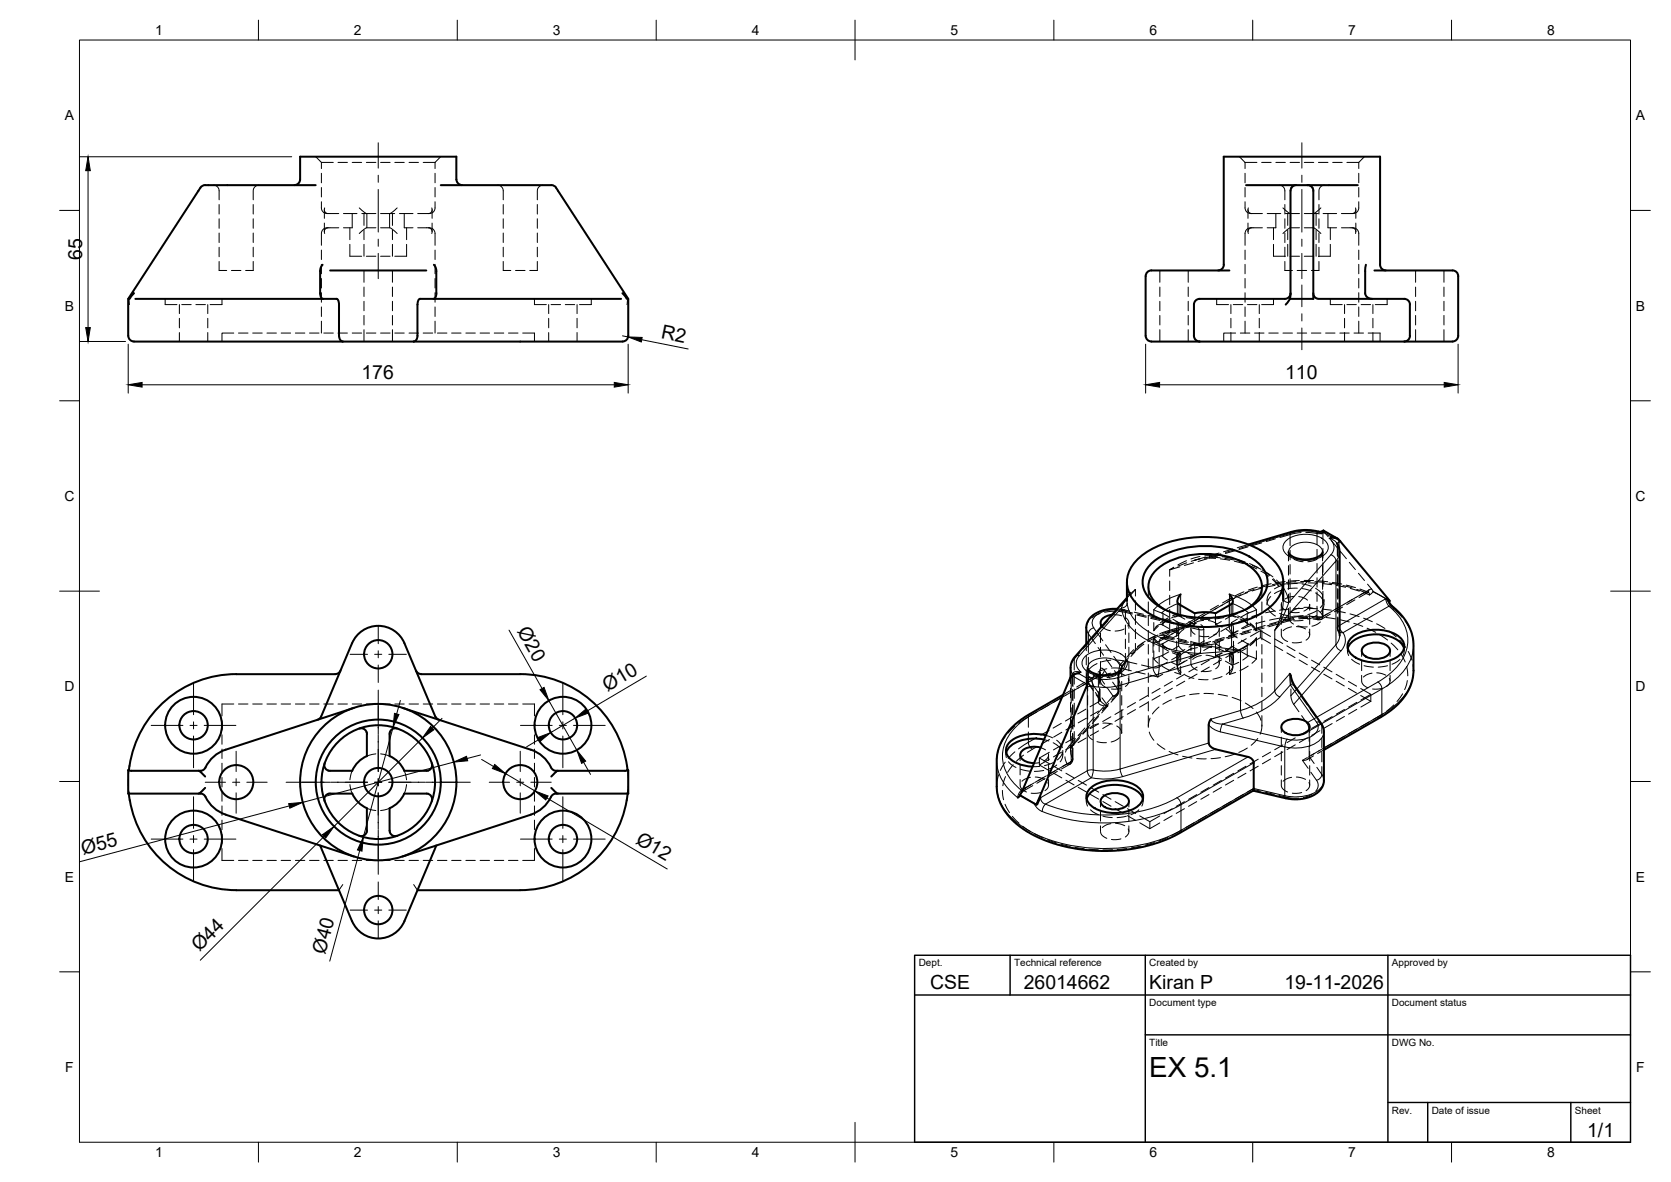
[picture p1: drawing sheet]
<svg xmlns="http://www.w3.org/2000/svg" width="420mm" height="297mm" viewBox="0 0 420 297" stroke-linecap="round" stroke-linejoin="round" font-family="sans-serif">
<defs><g id="words">
<text font-size="7" x="289" y="270.6">EX 5.1</text>
<g font-size="4.9">
<text x="20.7" y="65.3" transform="rotate(-90 20.7 65.3)">65</text>
<text x="166.1" y="84.9" transform="rotate(11 166.1 84.9)">R2</text>
<text x="90.9" y="95.2">176</text>
<text x="323.1" y="95.2">110</text>
<text x="129.9" y="158.7" transform="rotate(61 129.9 158.7)">Ø20</text>
<text x="152.8" y="173.9" transform="rotate(-31 152.8 173.9)">Ø10</text>
<text x="20.9" y="214.7" transform="rotate(-15 20.9 214.7)">Ø55</text>
<text x="159.6" y="211.8" transform="rotate(30 159.6 211.8)">Ø12</text>
<text x="50.1" y="239.4" transform="rotate(-45 50.1 239.4)">Ø44</text>
<text x="81.7" y="240" transform="rotate(-75 81.7 240)">Ø40</text>
<text x="233.8" y="248.6">CSE</text>
<text x="257.4" y="248.6">26014662</text>
<text x="289" y="248.5">Kiran P</text>
<text x="323" y="248.5">19-11-2026</text>
<text x="399.1" y="285.7">1/1</text>
</g>
<g font-size="3.5">
<text x="39" y="8.8">1</text>
<text x="89" y="8.8">2</text>
<text x="139" y="8.8">3</text>
<text x="189" y="8.8">4</text>
<text x="239" y="8.8">5</text>
<text x="289" y="8.8">6</text>
<text x="339" y="8.8">7</text>
<text x="389" y="8.8">8</text>
<text x="16.3" y="30.2">A</text>
<text x="411.3" y="30.2">A</text>
<text x="16.3" y="78">B</text>
<text x="411.3" y="78">B</text>
<text x="16.2" y="125.9">C</text>
<text x="411.2" y="125.9">C</text>
<text x="16.2" y="173.7">D</text>
<text x="411.2" y="173.7">D</text>
<text x="16.3" y="221.6">E</text>
<text x="411.3" y="221.6">E</text>
<text x="16.4" y="269.4">F</text>
<text x="411.4" y="269.4">F</text>
<text x="39" y="290.8">1</text>
<text x="89" y="290.8">2</text>
<text x="139" y="290.8">3</text>
<text x="189" y="290.8">4</text>
<text x="239" y="290.8">5</text>
<text x="289" y="290.8">6</text>
<text x="339" y="290.8">7</text>
<text x="389" y="290.8">8</text>
</g>
<g font-size="2.5">
<text x="231" y="242.9">Dept.</text>
<text x="255" y="242.9">Technical reference</text>
<text x="289" y="242.9">Created by</text>
<text x="350" y="242.9">Approved by</text>
<text x="289" y="252.8">Document type</text>
<text x="350" y="252.8">Document status</text>
<text x="289" y="262.9">Title</text>
<text x="350" y="262.9">DWG No.</text>
<text x="350" y="279.9">Rev.</text>
<text x="360" y="279.9">Date of issue</text>
<text x="396" y="279.9">Sheet</text>
</g>
</g></defs>
<!-- layer: Hidden -->
<g fill="none" stroke="#000" stroke-width=".25">
<path d="M79.4 39.4l1.4 1.4M110.8 39.4l-1.4 1.4M311.6 39.4l1.5 1.4M343.1 39.4l-1.4 1.4M53.7 46.5a1.43 1.43 0 0 1 1.4 1.4v2.3M55.1 51.4v2.4M55.1 55v2.4M55.1 58.6v2.3M63.7 51.4v2.4M63.7 55v2.4M63.7 58.6v2.3M65.1 46.5a1.43 1.43 0 0 0-1.4 1.4v2.3"/>
<path d="M80.8 50.7v1.5a1.49 1.49 0 0 0 1.8 1.5M80.8 40.8h3M80.8 40.8v1.6M80.8 43.5v2.4M80.8 47.1v2.4M81.6 52.7v2.2M81.6 56.1v2.1M81.6 52.2v.9l.6 .5 3 .1M82.6 57.2h-.2a1.45 1.45 0 0 0-1.6 1.5v2.9M85 40.8h2.4M85.2 57.2l-3.1 .1-.5 .7v.7M86.4 53.7h2.2"/>
<path d="M88 57.2v3M88.6 53.7h1.2M88.6 40.8h2.3M88.6 53.7v3.5h-2.2M90.3 52.2l1.9 1.5M91 53.7h1.2M91.5 53.7v2.9M91.5 57.8v2.4M92.1 40.8h2.4M92.2 53.7h2.3M92.2 53.7v3.5M94.5 57.2l-2.4 .1-1.8 1.4"/>
<path d="M95.7 53.7h2.3M95.7 40.8h2.4M95.7 57.2l2.4 .1 1.8 1.4M98 53.7v3.5M98 53.7h1.2M98.7 53.7v2.9M98.7 57.8v2.4M99.3 40.8h2.3M99.9 52.2l-1.9 1.5M100.4 53.7h1.2M101.6 53.7h2.2M101.6 53.7v3.5h2.2"/>
<path d="M102.2 57.2v3M102.8 40.8h2.4M105 57.2l3.1 .1 .5 .7v.7M106.4 40.8h3M107.6 57.2h.2a1.45 1.45 0 0 1 1.6 1.5v2.9M108.6 52.2l-.1 1-.4 .4-.5 .1M108.6 52.7v2.2M108.6 56.1v2.1M109.4 50.7v1.5a1.66 1.66 0 0 1-2.2 1.5h-2.2M109.4 40.8v1.6M109.4 43.5v2.4M109.4 47.1v2.4"/>
<path d="M125.1 46.5a1.43 1.43 0 0 1 1.4 1.4v2.3M126.5 51.4v2.4M126.5 55v2.4M126.5 58.6v2.3M135.1 51.4v2.4M135.1 55v2.4M135.1 58.6v2.3M136.5 46.5a1.43 1.43 0 0 0-1.4 1.4v2.3M313.1 50.7v1.5a1.68 1.68 0 0 0 2.1 1.5h2.2M313.1 40.8h2.9M313.1 40.8v1.6M313.1 43.5v2.4"/>
<path d="M313.1 47.1v2.4M313.8 52.7v2.2M313.8 56.1v2.1M313.9 52.2v1l.4 .4 .5 .1M314.8 57.2a1.5 1.5 0 0 0-1.7 1.5v2.9M317.2 40.8h2.4M317.4 57.2h-2.2a1.16 1.16 0 0 0-1.3 .5v1M318.6 53.7h2.2M320.2 57.2v3M320.8 53.7h1.2M320.8 40.8h2.4M320.8 53.7v3.5h-2.2"/>
<path d="M321.6 46.5a1.43 1.43 0 0 1 1.5 1.4v2.3M322.6 52.2l1.8 1.5M323.1 51.4v2.4M323.1 55v2.4M323.1 58.6v2.3M323.2 53.7h1.2M323.8 53.7v2.9M323.8 57.8v2.4M324.4 40.8h2.3M324.4 53.7h2.3M326.7 57.2l-2.4 .1-1.7 1.4M328 57.2l2.4 .1 1.7 1.4"/>
<path d="M328 53.7h2.3M328 40.8h2.3M330.3 53.7h1.2M330.9 53.7v2.9M330.9 57.8v2.4M331.5 40.8h2.4M331.6 51.4v2.4M331.6 55v2.4M331.6 58.6v2.3M332.1 52.2l-1.8 1.5M332.7 53.7h1.2M333.1 46.5a1.43 1.43 0 0 0-1.5 1.4v2.3"/>
<path d="M333.9 53.7h2.2M333.9 53.7v3.5h2.2M334.5 57.2v3M335.1 40.8h2.4M337.3 57.2h2.2a1.16 1.16 0 0 1 1.3 .5v1M338.7 40.8h3M339.9 57.2a1.5 1.5 0 0 1 1.8 1.5v2.9M340.8 52.2v1l-.4 .4-.5 .1M340.9 52.7v2.2M340.9 56.1v2.1M341.7 50.7v1.5a1.68 1.68 0 0 1-2.2 1.5h-2.2M341.7 40.8v1.6"/>
<path d="M341.7 43.5v2.4M341.7 47.1v2.4M32.4 75.1l.2 1.4M41.5 75.1v1.4h3M45.1 76.5v2.3M45.1 80v2.4M45.7 76.5h2.4M49.3 76.5h2.3M52.2 76.5v2.3M52.2 80v2.4M55.1 65.7v2.3h1.9M55.1 62.1v2.4"/>
<path d="M55.8 75.1v1.4h-3M58.2 68h2.4M63.7 65.7v2.3h-1.9M63.7 62.1v2.4M80.8 62.9v2.3M80.8 66.4v2.4M80.8 70v2.4M80.8 73.6v2.4M80.8 77.1v2.4M88 61.4v3h2.9M91.5 61.4v3M91.5 68v2.9"/>
<path d="M91.5 72.1v2.4M91.5 75.7v2.4M91.5 79.3v2.4M92.1 64.4h2.4M95.7 64.4h2.4M98.7 61.4v3M98.7 68v2.9M98.7 72.1v2.4M98.7 75.7v2.4M98.7 79.3v2.4M102.2 61.4v3h-2.9M109.4 62.9v2.3"/>
<path d="M109.4 66.4v2.4M109.4 70v2.4M109.4 73.6v2.4M109.4 77.1v2.4M126.5 65.7v2.3h1.9M126.5 62.1v2.4M129.6 68h2.4M134.4 75.1v1.4h3M135.1 65.7v2.3h-1.9M135.1 62.1v2.4M138 76.5v2.3M138 80v2.4"/>
<path d="M138.6 76.5h2.3M142.1 76.5h2.4M145.1 76.5v2.3M145.1 80v2.4M148.7 75.1v1.4h-3M157.8 75.1l-.2 1.4M291.6 68v2.9M291.6 72.1v2.4M291.6 75.7v2.4M291.6 79.3v2.4M298.8 68v2.9M298.8 72.1v2.4"/>
<path d="M298.8 75.7v2.4M298.8 79.3v2.4M305.9 75.1v1.4h3M309.5 76.5v2.3M309.5 80v2.4M310.1 76.5h2.4M313.1 62.9v2.3M313.1 66.4v2.4M313.1 70v2.4M313.1 73.6v2.4M313.1 77.1v2.4M313.7 76.5h2.3"/>
<path d="M316.6 76.5v2.3M316.6 80v2.4M320.2 61.4v3h3M320.2 75.1v1.4h-3M323.1 65.7v2.3h1.9M323.1 62.1v2.4M323.8 61.4v3M324.4 64.4h2.3M326.2 68h2.3M328 64.4h2.3M330.9 61.4v3M331.6 65.7v2.3h-1.9"/>
<path d="M331.6 62.1v2.4M334.5 61.4v3h-3M334.5 75.1v1.4h3M338.1 76.5v2.3M338.1 80v2.4M338.7 76.5h2.3M341.7 62.9v2.3M341.7 66.4v2.4M341.7 70v2.4M341.7 73.6v2.4M341.7 77.1v2.4M342.2 76.5h2.4"/>
<path d="M345.2 76.5v2.3M345.2 80v2.4M348.8 75.1v1.4h-3M355.9 68v2.9M355.9 72.1v2.4M355.9 75.7v2.4M355.9 79.3v2.4M363.1 68v2.9M363.1 72.1v2.4M363.1 75.7v2.4M363.1 79.3v2.4M45.1 83.6v2.2"/>
<path d="M52.2 83.6v2.2M58.8 83.7h-3v2.1M60 83.7h2.4M63.5 83.7h2.4M67.1 83.7h2.4M70.7 83.7h2.4M74.3 83.7h2.3M77.8 83.7h2.4M80.8 80.7v3M81.4 83.7h2.4M85 83.7h2.4M88.6 83.7h2.3"/>
<path d="M91.5 82.9v2.9M92.1 83.7h2.4M95.7 83.7h2.4M98.7 82.9v2.9M99.3 83.7h2.3M102.8 83.7h2.4M106.4 83.7h2.4M109.4 80.7v3M110 83.7h2.4M113.6 83.7h2.3M117.1 83.7h2.4M120.7 83.7h2.4"/>
<path d="M124.3 83.7h2.4M127.8 83.7h2.4M131.4 83.7h3v2.1M138 83.6v2.2M145.1 83.6v2.2M291.6 82.9v2.9M298.8 82.9v2.9M309.5 83.6v2.2M310.7 83.7h-3v2.1M311.9 83.7h2.4M313.1 80.7v3M315.4 83.7h2.4"/>
<path d="M316.6 83.6v2.2M319 83.7h2.4M322.6 83.7h2.4M326.2 83.7h2.3M329.7 83.7h2.4M333.3 83.7h2.4M336.9 83.7h2.4M338.1 83.6v2.2M340.4 83.7h2.4M341.7 80.7v3M344 83.7h3v2.1M345.2 83.6v2.2"/>
<path d="M355.9 82.9v2.9M363.1 82.9v2.9M306.5 139l-2.3 .7M309.9 138l-2.2 .7M313.9 136.8l-2.8 .9M324 138.7v2.3M332.5 138.7v2.3M332.8 133.4l1.2 1.5M334.7 135.8l1.6 1.9M336.1 136.5l.2 3.1M337 138.6l1.5 1.8M276.7 156.5v1.4"/>
<path d="M276.7 159.1v2.4M277 157.4l1 .7 1.2 .4M279.6 154.5h1.6l.8 .3M280.9 153l3.1 .6M282.7 158.1l-1.2 .4-1.1 .1M283.1 155.3a1.38 1.38 0 0 1 .5 2M283.4 150.2l.3-.4-.3 .5v.7M283.8 156.5v1.4M283.8 159.1v2.4M285.2 153.8l2.3 .6M288.7 154.7l2.3 .5M288.7 147.4v2.7"/>
<path d="M288.7 151.3v2.4M288.7 154.8v2.4M288.7 158.4v2.4M290.1 153.2l2.2 .9 1.6 .9M290.9 157.4l-.2 .1M291.9 152.6l1 .6M292.1 155.5l2.4 .5M292.4 152.9l1.4 .8M293.7 155.3l-2 1.3M293.9 157.9l-1.5-.8a1.77 1.77 0 0 0-2.3 1.4M294 159.2l-2 1.2 .9-.1 2.1 .5M294.9 154.2l2.2 .7"/>
<path d="M294.9 155.6l1.5 .8M294.9 158.5l1.5 .9M295.6 156.3l2.3 .5M295.9 158v1.9M295.9 158.4l-4.1 1.3M296 151.1v3.2M296.1 154.3l-1.3 .5M296.4 156.4l-.5 1.3 .1 .9 .4 .9M296.4 156.4v3l1.3-1.2M296.9 154.6l-.9-.3 .5 .5 1.4 .8M297.1 157.5l-2.1 1.2M298.3 155.2l2.3 .3"/>
<path d="M298.9 156.2l1.5 .8M299.1 157.1l1.3 .3h-.8l-2.6 .7M299.4 158v1.9M299.6 157.4l-.1 .9 .3 .6 .7 .5M300.2 155.7l-2.1 1.2M300.4 157l-1.7 .6M300.4 154.1v2.9M301.6 159.8l2.4 .1M301.8 155.6h2.4M302.6 155.9l-1.4 .3-.8 .4M302.8 140.3h2.9M303.1 140l-2.8 .8 1.3-.3"/>
<path d="M303.3 153.9l-2.1 1.2M303.8 155.9l1.1 .3 1.1 .7M305.6 154.1v2.9l1.7 .6M306.4 152.1l-2.1 1.2M306.6 157.9l-.5 1.1-1 .6M306.6 158v1.9M306.9 140.4l2.3 .4M307.1 156.2l-1.5 .8M307.7 155.2l-2.3 .3M308.4 158.2l1.3 1.2M309.2 154.6l.8-.3-.4 .5-1.5 .8M309.6 150.3l-2.2 1.2"/>
<path d="M309.7 156.4l.4 1.3v.9l-.4 .9M309.7 159.5v2.9l-1.3 1.2M309.7 159.5l1.4 .8M309.7 156.4v3M310 151.1l.1 3.2M310.2 158v1.9M310.4 141l2.3 .7M311 159.8l-2.3 .7M311.1 155.6l-1.4 .8M311.1 158.5l-1.4 .9M311.2 154.2l-2.3 .7M311.2 154.8l2.1 1.1"/>
<path d="M312.1 157.9l1.5-.8a1.77 1.77 0 0 1 2.3 1.4M312.8 148.7l-2.2 1M313.6 152.9l-1.3 .8M313.8 142l2.2 1M314.2 152.6l-1 .6M314.3 156.6l1 .9M314.4 158.8l-2.3 .7M315.9 153.2l-2.1 .9-1.7 .9M316.1 147.5l-2.2 .8M316.9 158.5l-2.5 1.4M317 143.5l2 1.3M317.3 147.4v2.7"/>
<path d="M317.3 151.3v2.4M317.3 154.8v2.4M317.3 158.4v2.4M317.9 157.8l-2.3 .7M318.6 150.8v1.1M319 152l.7 1 1 .7M319 153.2l.7 .9 1 .7M319.4 159.9l-2.5-1.4v1.7M319.5 148.7l-.8 1.3-.1 .9M319.5 149.9l-.8 1.2-.1 1M319.6 146.7l-2.3 .5M319.9 145.6l1.6 1.8"/>
<path d="M321.3 156.8l-2.3 .7M321.8 154.2l2.3 .5M321.8 155.3l2.3 .6M322.1 148.4l.4 1.1 .2 1.5M322.2 159.6l.5 1 1.1 .6M322.2 151.9v1.4M322.2 154.5v2.4M322.2 158.1v1.4M322.3 151.4l-.1 .6 .1 .6 .9 .8M322.6 147.1l-2.2 .9M322.6 148.2l-2.2 1M323.2 146.1l-2.4 .4"/>
<path d="M324 142.1v2.4M324 145.7v2.4M324 149.3v2.4M324 152.9v2.2M324 154.9l.3 1.1 .9 .8M324.3 153.8l1.4 .2 1-.1M324.8 157.5l-1.5 .5-.7 .5M325.4 149.9l-1.4 .2-.9 .4M325.4 155.7l-3 .8M326 157.5l1.4 .2 .9 .4M326.2 146.6l-2.4 .2M326.2 147.8l-2.4 .2"/>
<path d="M326.3 157.3l2.4 .2M326.6 149.9l1 .3 1.2 .6M326.6 152.8l-1 .4-1.1 .7M326.7 145.9l-2.4 .1M327.4 146.8l2.3 .5M327.4 147.9l2.3 .6M327.7 154.7l-2.4 .1M327.7 155.9l-2.4 .1M327.8 152.6l2.4 .3M327.9 145.9h2.4M329 155.5h-2.4M329.1 158.8l.2 1-.3 .6-.6 .5"/>
<path d="M329.3 151.9l-.1 .4-.4 .6-.9 .7M329.3 151.9v1.4M329.3 154.5v2.4M329.3 158.1v1.4M330.8 147.8l1 .7 .7 1M330.8 149l1 .7 .7 .9M331 153.5l-2.2 .9M331 154.7l-2.2 .9M331.3 153.4l.8 .6 .4 .7v.5M331.5 146l2.3 .2M332 156.3l-.8 .6-1.3 .5M332.5 142.1v2.4"/>
<path d="M332.5 145.7v2.4M332.5 149.3v2.4M332.5 152.9v2.2M332.9 150.6l-.1 .9-.8 1.2M332.9 151.8l-.1 .9-.8 1.2M332.9 150.8v1.1M334.5 154.3l-2.4 1.4-1.9-.2M335 146.4l2.4 .4M336.3 155.1v3l.5 1.7M336.3 140.8v2.3M336.3 144.3v2.4M336.3 147.9v2.4"/>
<path d="M336.3 151.5v2.4M337.6 152.6l-2.1 1.1M338.5 147.1l2.3 .6M339.3 141.3l1.5 1.8M340.7 150.8l-2.1 1.1M341.6 144.1l1.5 1.8M341.9 148l2.2 .8-2.4 1.4M343.9 146.8l1 1.2a.59 .59 0 0 1 .4 .6 .59 .59 0 0 1-.5 .6l-.4 .3M345.2 148.7l.8 .4a7.8 7.8 0 0 1 3.1 1.9l.1 .2M345.4 148.7l4.1 2.3M58.8 176.9h-3v3M60 176.9h2.4"/>
<path d="M63.5 176.9h2.4M67.1 176.9h2.4M70.7 176.9h2.4M74.3 176.9h2.3M77.8 176.9h2.4M81.4 176.9h2.4M85 176.9h2.4M88.6 176.9h2.3M92.1 176.9h2.4M95.7 176.9h2.4M99.3 176.9h2.3M102.8 176.9h2.4"/>
<path d="M106.4 176.9h2.4M110 176.9h2.4M113.6 176.9h2.3M117.1 176.9h2.4M120.7 176.9h2.4M124.3 176.9h2.4M127.8 176.9h2.4M131.4 176.9h3v3M269.2 170.2v1.6M269.2 173v2.4M269.2 176.6v2.3M269.7 173.2l-2.4 1.4"/>
<path d="M269.8 173.7v2.4M269.8 177.3v2.4M270 169.5l-.2 .2v2.8M272.8 171.5l-2.1 1.1M273.1 168.3l.1 2.1 .2 .9 1.5 2.3M273.1 161.8v1.7M273.1 164.7v2.4M273.5 167.8v2.2M273.5 171.2v2.4M273.5 174.8v2.4M273.5 178.4v2.4M273.8 170.9l2.4-1.4 .4-.5v3"/>
<path d="M276.6 173.2v2.7l.1 .3-1.1-1.6M276.7 162.7v2.3M276.7 166.2v2.4M276.7 169.8v1.3M276.7 171.2l.5 1 1.1 .7M278.6 177.4l-1.6 1.8M279.3 169.2l-1.4 .4-.7 .5M280.5 169.1l.9 .1 1.4 .5M281.6 168.7l-.3 1.3v4l-.4 .7-1.5 1.8M281.9 173l-2.4 .2M282 167.8v2.2M282 171.2v2.4"/>
<path d="M282 174.8v2.4M282 178.4v2.4M282.4 178.3l-2 1.2M283.6 165.8l-1.4 1.8M283.7 170.5l.1 .6-.1 .6-.7 .8M283.8 162.7v2.3M283.8 166.2v2.4M283.8 169.8v1.3M285.3 163.9l-.9 1.1M285.5 178.3l-2.1 1.2M285.5 176.6l-2.1 1.1M287.6 161.9l-1.8 1.5"/>
<path d="M288.6 176.5l-2.1 1.2M288.6 174.8l-2.1 1.2M288.7 162v2.4M288.7 165.6v2.3M288.7 169.1v2.4M288.7 172.7v2.4M288.7 176.3v2.4M288.7 179.8v2.7M290.1 160.3l.8 1.3a1.22 1.22 0 0 0 1.5 .1l1.5-.8M290.7 160.2l-2.1 1.1M290.7 161.4l.2 .1M291.4 177.7l-1.6 1.7"/>
<path d="M291.7 174.8l-2.1 1.1M291.7 173l-2.1 1.2M291.7 162.3l2 1.2M293.9 163.8l-1.6 .9-2.2 .9M294.5 175.9l-2.1 1.1M294.8 173l-2.1 1.1M294.8 171.2l-2.1 1.2M294.8 164l1.3 .5M294.9 160.3l1.5-.8v2.9M295.9 166.9l.2 .8 .9 1.2M295.9 161.1v2.4M295.9 164.7v2"/>
<path d="M296 164.5v3.2M296.2 161.1l2.3 .5M296.4 162.4l1.3 1.2M296.4 162.4l-1.5 .8M297.7 164l-.9 .7-.7 1M297.9 171.2l-2.1 1.2M297.9 169.4l-2.1 1.2M297.9 163.2l-1.6 .9-.3 .4 .9-.3M297.9 166.1l-1.4 .9a1.71 1.71 0 0 0 .3 2.4l.1 .1M297.9 174.8l-2.3 .6M298 169.6l2.2 .9M299.4 166.8l.6 1 1 .6"/>
<path d="M299.4 161.1v2.4M299.4 164.7v2M300.4 161.8l2 .2M300.4 161.8v2.9l-1.7-.5M300.4 161.8l-1.5 .8M300.4 164.7l-1.5 .8M301 169.4l-2.1 1.2M301 167.6l-2.1 1.2M301.1 162.8l-2.3 .6M301.4 170.7l2.4 .1M301.5 174.3l-2.4 .3M302 164.7l-1 .3-1.1 .7"/>
<path d="M302.3 162.6l2.4 .1M302.7 174.3l2.4 .1M303.2 164.7l1.5 .2 .8 .4M304.1 167.6l-2.1 1.2M304.1 165.9l-2.1 1.2M304.1 161.8l-1.9 .6-2.5-.5M304.6 168.6l-1.4 .2-1-.1M305.6 161.8l-2 .2M305.6 161.8l1.5 .8M305.6 161.8v2.9M305.6 164.7l1.5 .8M305.8 162.9l2.3 .9"/>
<path d="M306.3 174.5l2.4 .4M306.4 166.1l.2 .9-.4 .6-.5 .5M306.6 161.1v2.4M306.6 164.7v2M307.2 165.8l-2.1 1.2M307.2 164.1l-2.1 1.2M307.3 170l-2.3 .7M307.3 164.2l-1.7 .5M307.6 160.9l-2.3 .6M308.1 163.2l1.6 .9 .3 .4-.8-.3M308.1 166.1l1.5 .9a1.71 1.71 0 0 1-.4 2.4v.1M309 164.5l.9 1.2 .2 .8"/>
<path d="M309.7 162.4l1.4 .8M309.8 175.2l2.3 .9M309.9 167.7l-.7 1-.9 .8M310.1 164.5l-.1 3.2M310.2 161.1v2.4M310.2 164.7v2M310.3 164l-2.1 1.2M310.3 162.3l-2.1 1.2M312.1 163.8l1.7 .9 2.1 .9M313.1 176.7l2 1.4M313.3 162.9l-2.1 1.1M313.4 162.3l-2.1 1.2"/>
<path d="M313.4 160.5l-2.1 1.2M315.3 161.4l-1 .9M315.9 178.9l1.2 2.1M315.9 160.3l-.8 1.3a1.22 1.22 0 0 1-1.5 .1l-1.5-.8M316.9 160.2l2.5 1.5M316.9 160.2l-2.5 1.5M317.3 162v2.4M317.3 165.6v2.3M317.3 169.1v2.4M317.3 172.7v2.4M317.3 176.3v2.4M317.3 179.8v2.7"/>
<path d="M320.5 162.3l2 1.2M320.5 160.5l2 1.2M323.6 164.1l2 1.2M323.6 162.3l2 1.2M324.5 169.8l.1 2.2M324.6 173.2v1.9l.3 1.2 1.7 2.6M326.7 165.8l2 1.3M326.7 164.1l2 1.2M327.3 179.8l1.4 2.1 .3 .7 .2 3.7M327.3 161.3l-2.4 .2M329.8 167.6l2 1.2M329.8 165.9l2 1.2"/>
<path d="M332.8 169.4l2.1 1.2M332.8 167.7l2.1 1.2M336 171.2l2 1.2M336 169.4l2 1.3M338.1 178.3l-2.1 1.2M338.8 162.4v1.1M338.9 163l-.1 .8 .3 .9M339 173l2.1 1.2M339 171.2l2.1 1.2M339.9 165.7l2 1.2M341.1 178.3l-2 1.2M341.1 176.5l-2 1.2"/>
<path d="M342.1 173l2.6 1.5v1.7M342.1 174.8l2.6 1.4M342.4 163.5v1.5M342.4 166.2v2.3M342.4 169.7v1.4M342.4 171.2l.5 1 1.1 .7M343 167.3l2.3 .3M344.7 176.2l-2.5 1.5M344.7 174.5l-2.5 1.4M345 169.2l-1.5 .4-.7 .5M346.2 169.1l1.4 .2 .9 .4M347.5 173l-2.4 .2"/>
<path d="M348.9 167.3l-2.4 .3M349.3 170.5l.2 .6-.1 .6-.8 .8M349.5 163.5v1.5M349.5 166.2v2.3M349.5 169.7v1.4M352 165.7l-2 1.2M353 163l.1 .8-.3 1M353.1 162.4v1.1M32.3 198.5l.1 .9M32.3 198.5l.3 .9M32.4 193.5l-.1 5M55.8 181.1v2.4"/>
<path d="M55.8 184.7v2.3M55.8 188.2v2.4M55.8 191.8v2.4M55.8 195.4v2.4M55.8 199v2.3M88 197.2l.6 2.2M88.6 193.7l-.6 2.3M94.5 189.4l-2.3 .6M95.7 189.4l2.3 .6M101.6 193.7l.6 2.3M102.2 197.2l-.6 2.2M134.4 181.1v2.4"/>
<path d="M134.4 184.7v2.3M134.4 188.2v2.4M134.4 191.8v2.4M134.4 195.4v2.4M134.4 199v2.3M157.8 193.5l.1 5M157.9 198.5l-.1 .9M157.9 198.5l-.3 .9M252.9 188.6v1.1M253 189.2v1.2M253.6 191.4l.6 .7 1.3 .8M256.5 189.7v1.4"/>
<path d="M256.5 192.3v2.4M256.5 195.9v1.4M256.5 199.9h.1M256.5 199.8l2.7 1.7 1.6 .6M256.5 197.4l.5 1 1.1 .6M256.6 193.3l2.3 .5M259.1 195.4l-1.4 .4-.7 .5M259.7 197.4l-2.4 1.4-.8 1.1M260.3 195.3l1.4 .2 .9 .4M261.3 191.7l-1.3 .1M261.3 192.2l2.6 1.5M261.4 192.6l-1.8 .1"/>
<path d="M261.6 199.2l-2.3 .1M261.6 187.9l1.3 .6M262.4 193.6l-2.3 .3M262.5 185.9l1.2 .3M262.8 195.7l-2.1 1.1M263 184.8l1.7 .6M263.5 196.7l.2 .6-.2 .6-.8 .8M263.6 189.4l-.1 .8-1 1.1M263.7 189.7v1.4M263.7 192.3v2.4M263.7 195.9v1.4M263.8 190.8l-2.5 1.4"/>
<path d="M263.8 189l-2.5 1.5M263.9 191.9l-2.6-1.4v1.7M264.8 186.7l1.3 .8 .6 .6M264.8 191.6l-2.2 .8M264.9 194.3l2.1 1.2M264.9 192.5l2.1 1.2M265.7 186l.9 1 .5 .9M265.7 192.2l-2.1 1.1M265.9 193.9l-2.1 1.2M266.9 189l-2 1.2M266.9 187.3l-2 1.2M267.2 189.1l-.4 .9-.9 1"/>
<path d="M267.2 189.2l-.1 1.2-.5 1M267.2 188.6v1.1M268 196.1l2.1 1.2M268 194.3l2.1 1.2M269.2 187.3v1.6l.5-1.4M269.2 180.1v2.4M269.2 183.7v2.4M269.8 188v2.8l-.2 .7-.6 .5-2.1 1.3M269.8 180.9v2.3M269.8 184.4v2.4M270 187.2l-2 1.2M270 185.5l-2 1.2"/>
<path d="M271.1 197.9l2.1 1.1M271.1 196.1l2.1 1.2M271.5 185.4l-1.6 1.8M273.1 185.4l-2 1.2M273.1 183.7l-2 1.2M273.5 184l.2 1.1 1 .8M273.5 182v2.2M273.9 182.7l-1.6 1.8M274.2 199.7l2.1 1.1M274.2 197.9l2.1 1.2M275.8 186.4l2.4 .2M276.1 181.9l-1 .4-1.1 .7"/>
<path d="M276.2 183.7l-2 1.2M276.2 181.9l-2 1.2M276.2 180.1l-1.6 1.7M277.3 181.7l2.4 .3M277.3 199.7l2.1 1.2M279.3 181.9l-2 1.2M279.3 180.1l-2 1.2M280.8 182.4l1.1 1.1 .1 .8M281.5 185.4l-1.3 .8-.8 .3M282 182v2.2M282.4 180.1l-2 1.2M289 184l1.1 2"/>
<path d="M289.2 180.5l-.3 .9-.2 1.4M291 186.9l1.9 1.4M294 188.8l2.2 .9M297.3 190l2.4 .5M300.9 190.6l2.4 .1M300.9 199.7l-2 1.2M304 199.7l-2.1 1.2M304 197.9l-2.1 1.2M306.9 190.4l-2.4 .3M307.1 197.9l-2.1 1.2M307.1 196.1l-2.1 1.2M310.2 196.1l-2.1 1.2"/>
<path d="M310.2 194.3l-2.1 1.2M310.4 189.5l-2.3 .7M313.3 194.3l-2.1 1.2M313.3 192.6l-2.1 1.1M313.6 188l-2.1 1.1M314.9 198.3l.2 .4M316.3 185.6l-1.7 1.7M316.4 192.5l-2.1 1.2M316.4 190.8l-2.1 1.2M317.3 182.2l-.1 1.4-.4 .9M319.5 190.7l-2.1 1.2M319.5 189l-2.1 1.2"/>
<path d="M322.2 197.4l.5 1 1.1 .6M322.2 182.7v1.4M322.2 185.3v2.3M322.2 188.8v2.4M322.2 192.4v2.4M322.2 196v1.3M322.6 189l-2.1 1.1M322.6 187.2l-2.1 1.2M324.8 195.4l-1.5 .4-.7 .5M325.7 187.2l-2.1 1.2M325.7 185.4l-2.1 1.2M326 195.3l1.4 .2 .9 .4"/>
<path d="M327.3 199.2l-2.4 .1M328.8 185.4l-2.1 1.2M328.8 183.6l-2.1 1.2M329.1 196.7l.2 .9-.3 .6-.6 .5M329.2 187.5v2.6a1.33 1.33 0 0 1-1.7 1M329.3 182.7v1.4M329.3 185.3v2.3M329.3 188.8v2.4M329.3 192.4v2.4M329.3 196v1.3M330.3 190l-1.6 .9M331.9 183.6l-2.1 1.2"/>
<path d="M331.9 181.9l-2.1 1.2M332.9 188.5l-1.6 .9M335 181.8l-2.1 1.2M335 180.1l-2.1 1.2M338.1 180.1l-2.1 1.1M55.8 202.5v2.4M55.8 206.1v2.4M55.8 209.7v2.4M55.8 213.2v3h3M60 216.2h2.4M63.5 216.2h2.4M67.1 216.2h2.4"/>
<path d="M70.7 216.2h2.4M74.3 216.2h2.3M77.8 216.2h2.4M81.4 216.2h2.4M85 216.2h2.4M88.6 216.2h2.3M92.1 216.2h2.4M92.2 203.1l2.3 .6M95.7 216.2h2.4M98 203.1l-2.3 .6M99.3 216.2h2.3M102.8 216.2h2.4"/>
<path d="M106.4 216.2h2.4M110 216.2h2.4M113.6 216.2h2.3M117.1 216.2h2.4M120.7 216.2h2.4M124.3 216.2h2.4M127.8 216.2h2.4M134.4 202.5v2.4M134.4 206.1v2.4M134.4 209.7v2.4M134.4 213.2v3h-3M273.1 200.2v1.2"/>
<path d="M273.2 200.8v.9l.3 .9M274.2 203.5l2 1.2M276.7 201.4v1.4M276.7 204v2.4M276.7 207.5v1.5M276.7 209l.5 1 1.1 .7M277.3 201.4l2.1 1.2M277.3 205.1l2.4 .4M279.3 207l-1 .2-1.1 .8M280.4 203.2l2 1.2M280.4 201.5l2 1.1M280.5 206.9l.9 .1 1.4 .5"/>
<path d="M281.9 210.8l-1.4 .2h-1M283.2 205.1l-2.3 .4M283.5 205l2.1 1.2M283.5 203.2l2.1 1.2M283.7 208.3l.1 .9-.8 1.1M283.8 201.4v1.4M283.8 204v2.4M283.8 207.5v1.5M286.4 203.5l-.7 .6-1.3 .7M286.6 206.8l2.5 1.4M286.6 205l2.5 1.5M287.4 200.8v.9l-.3 .9"/>
<path d="M287.4 200.2v1.2M291.6 205l-2.5 1.5v1.7M291.6 206.8l-2.5 1.4M294.7 205l-2 1.2M294.7 203.2l-2 1.3M297.8 203.2l-2.1 1.2M297.8 201.5l-2.1 1.2M300.9 201.5l-2 1.1M86.2 222.3l-1 1.4M104 222.3l1 1.4"/>
</g>
<!-- layer: Visible -->
<g fill="none" stroke="#000" stroke-width=".51">
<path d="M50.4 47.2l-18.2 27.9h.4l1.1-1.4M79.4 46.5h-26.2a2.91 2.91 0 0 0-2.8 .7M110.8 46.5h26.2a3.1 3.1 0 0 1 2.8 .7M114.7 45.1v-5.7h-39.2v5.7a1.43 1.43 0 0 1-1.5 1.4M114.8 45.1a1.43 1.43 0 0 0 1.4 1.4M139.8 47.2l18.2 27.9h-.4l-1.1-1.4M313.3 46.5h28.1M325.9 46.5l-.9 .4-.5 1-.1 27.2M328.8 46.5l1 .4 .4 1v27.2h-5.8M32.2 75.1v9.3M34 75.1h50.6l.4 .3 .2 1.1v7.9M81.1 66.5l-.4 .6-.2 .8v6.2a1 1 0 0 0 .7 1"/>
<path d="M83 68h24.2M109.1 66.5l.4 .6 .2 .8v5.8M109.7 73.7v.4a1 1 0 0 1-.7 1M156.2 75.1h-50.6l-.4 .3-.2 1.1v7.9M158 75.1v9.3M288.1 69.4v15M289.5 68h19.6M289.5 68a1.43 1.43 0 0 0-1.4 1.4M301.6 75.1h21.5M301.6 75.1a1.43 1.43 0 0 0-1.4 1.4v7.9M306.3 68a1.4 1.4 0 0 0 1.4-1.5v-27.1h39.3v27.1a1.43 1.43 0 0 0 1.4 1.5M324.4 75.1l-1.1 1.4"/>
<path d="M324.5 73.7a1.43 1.43 0 0 1-1.4 1.4M330.2 73.7l.4 1 .8 .4h20.7a2.26 2.26 0 0 1 2.3 1l.1 .4M343.5 66.5l-.2 1.2v6a1.58 1.58 0 0 0 1.7 1.4M345.6 68h18.7a2.21 2.21 0 0 1 2.3 .9v15.5M354.5 76.5v7.9M32.3 84.4a1.43 1.43 0 0 0 1.4 1.4M33.7 85.8h122.8M85.3 84.4a1.32 1.32 0 0 0 .9 1.4M105 84.4a1.32 1.32 0 0 1-1 1.4M158 84.4a1.43 1.43 0 0 1-1.5 1.4M288.1 84.4a1.43 1.43 0 0 0 1.4 1.4M289.5 85.8h75.7"/>
<path d="M300.2 84.4a1.43 1.43 0 0 0 1.4 1.4M354.5 84.4a1.43 1.43 0 0 1-1.4 1.4M366.6 84.4a1.43 1.43 0 0 1-1.4 1.4M324 138.7l.4 .8 1 .6 2.5 .5 1.4-.1 1.7-.4 1-.6 .5-.8M332.8 133.3v.5M332.8 133.3l-.8 .3-3.3-.4-2.6 .2-12.2 3.4M332.8 133.3l3.4 2M334.8 134.9l1.1 .2 .6 .4M336.1 136.5l.6 1 .1 1.2v21.1M336.5 135.5l13 15.5-.3 .2-.8-.7M279.6 154.5a2.78 2.78 0 0 0-2.9 2.2l.4 .7M280.9 153l-2.2 .1-1.8 .4-1.5 .7-1.5 1.3a3.7 3.7 0 0 0-.8 2.2v4.1"/>
<path d="M283.4 150.2l-13.4 15.3-.8 1.6v3.1M283.4 146.3v4.7M286.5 140.2a25.8 25.8 0 0 1 17.4-5.2 25.2 25.2 0 0 1 15.7 5.2 7.6 7.6 0 0 1 0 12.2 25.8 25.8 0 0 1-17.5 5.2 25.2 25.2 0 0 1-15.6-5.2 7.6 7.6 0 0 1 0-12.2zM289.6 141.5a21.2 21.2 0 0 1 15.8-4.2 18 18 0 0 1 11.8 5.1 5.9 5.9 0 0 1-.8 8.6 21.2 21.2 0 0 1-15.8 4.2 18 18 0 0 1-11.8-5.1 5.9 5.9 0 0 1 .8-8.6zM292.4 152.9a6.6 6.6 0 0 1-3.6-6.2 8.2 8.2 0 0 1 5.5-5.8 22.2 22.2 0 0 1 19.8 1.3 5.7 5.7 0 0 1 2.2 8.2l-1.6 1.7-1.1 .8M296.2 151.6l.3 .2M296.5 151.9l3.9 2.2 2.3-.3 2.9 .3 4-2.2M296.9 149.4l-.8 1.1-.1 .7 .2 .5M309.2 149.4l.7 1.1 .1 .7-.2 .5M309.8 151.6l-.2 .2M322.7 146.3v4.7M349.2 151.2l.7 1 2.2 2 1.4 1.8 .9 1.7 .8 2.2 .2 1.9v7.1l-.3 2.2-.7 1.8-1.9 3-1.4 1.4-1.9 1.6-16.3 9.6"/>
<path d="M85.6 168.5a1.43 1.43 0 0 1-1.3 .9h-24.9a27.6 27.6 0 0 0-27.1 24.2h-.1M89 177.9l-32.3 10.5M104.6 168.5a1.43 1.43 0 0 0 1.3 .9h24.9a27.5 27.5 0 0 1 27.1 24.2l-.5 .1h-17.1a1.85 1.85 0 0 1-2.1-1.5 8.6 8.6 0 0 0-4.7-3.8l-32.3-10.5M267.3 174.6l-9.4 5.4-2.5 1.9-1.7 1.7-1.4 1.8-.8 1.6-.6 1.9-.3 1.9v7.1l.2 1.8 .6 1.8 1.3 2.4 1.9 2.3 2.5 2 2.8 1.7 3.1 1.4 2.8 .9 2.7 .7 4 .7 3.6 .2h3.2l3.1-.2 4.3-.6 4.7-1.3 4-1.7 19.7-11.3M270 169.5l-.2 .1M271.2 169.2a2.13 2.13 0 0 0-2.2 1.3l-12.5 29.4M273.3 170.4l-.1 2.1-12.6 29.7 .2-.1 .8-1.6M273.5 167.8l.4 .7 .8 .6 2.6 .6 1.8-.1 1.3-.4 1.2-.6 .4-.8M324.3 169.3l1.2 3 6.7 9.5 .6 1.3 .1 13.2-.3 1.2a7.3 7.3 0 0 1-7 3.4l-2-.2-8.5-2M338.9 162.9a5.8 5.8 0 0 1 5-3.3 9.5 9.5 0 0 1 8.5 2.2l.6 1.1M339.6 160.5a10.2 10.2 0 0 1 10.5-1.5 3.8 3.8 0 0 1 2.9 4 6.4 6.4 0 0 1-5.9 3.4 9.3 9.3 0 0 1-7.5-2.2 2.63 2.63 0 0 1 0-3.7zM342.9 162.4a5 5 0 0 1 6.4 .5 1.73 1.73 0 0 1-1.4 2.4 5 5 0 0 1-5.3-1.1 1.35 1.35 0 0 1 .3-1.8z"/>
<path d="M32.2 193.6v5.8h18.2M32.4 199.4l.1 .7a27.2 27.2 0 0 0 26.9 23.6h25.8M49.9 193.7l.5 .2 1.2 1.2M50.4 199.4a1.8 1.8 0 0 1 1.6 1.5 8.6 8.6 0 0 0 4.7 3.8M51.6 198l-1.2 1.2-.5 .2M56.7 188.4a9 9 0 0 0-5.3 4.8 1.69 1.69 0 0 1-1.5 .5l-17.7-.1M83 199.4h5.6M83 199.4a1.44 1.44 0 0 0-1.4 1.9M88.6 199.4a7.1 7.1 0 0 0 3.7 3.7M90.3 183.1l.6-.1 .6 .2 .7 .9M92.2 184l.1 .4M92.2 184.5v5.5"/>
<path d="M92.3 190a7.1 7.1 0 0 0-3.7 3.7h-5.6a1.42 1.42 0 0 1-1.4-1.5v-.4M98 190a7 7 0 0 1 3.6 3.7h5.6a1.42 1.42 0 0 0 1.4-1.6v-.3M99.9 183.1l-.6-.1-.6 .2a1.4 1.4 0 0 0-.7 1.2v5.6M101.6 199.4h5.6M101.7 199.4a7.1 7.1 0 0 1-3.7 3.7M107.2 199.4a1.46 1.46 0 0 1 1.4 1.8v.1M109.5 180.1l-7.8-18.5a7.2 7.2 0 0 0-6.6-4.3 7.2 7.2 0 0 0-6.6 4.3l-7.8 18.5-.3 .5-.5 .3M109.5 180.1l.3 .5 .6 .3M138.6 198l1.2 1.2 .5 .2M139.9 199.4a1.8 1.8 0 0 0-1.7 1.5 8.6 8.6 0 0 1-4.7 3.8l-32.3 10.6M140.3 193.7l-.5 .2-1.2 1.2M157.8 199.4v.6a27.2 27.2 0 0 1-27 23.7h-25.8"/>
<path d="M158 193.6v5.8h-18.2M256.5 199.9l4.1 2.3M256.5 199.9l-.6 .6M261.7 187.9a4.5 4.5 0 0 0-5.1 1.3 1.76 1.76 0 0 0 1.4 2.2l2 .4M262.5 185.8a10.2 10.2 0 0 0-8.6 1.9l-.9 1.4M263 184.8a10.5 10.5 0 0 0-9.1 1.7 2.87 2.87 0 0 0 .9 4.8l2.1 .9 2.7 .5M273.9 198.3a10.2 10.2 0 0 1 10.6-1.5 3.8 3.8 0 0 1 2.9 4 6.4 6.4 0 0 1-6 3.5 9.3 9.3 0 0 1-7.5-2.3 2.63 2.63 0 0 1 0-3.7zM303.9 186.7a1.99 1.99 0 0 0 1.8 1.6M304.5 180.7l-.4 .7-.2 .8v4.5M305.7 188.3l8.1 1.9a1.84 1.84 0 0 1 1.4 1.5l-.1 7M322.7 181.6a5 5 0 0 1 6.4 .4 1.73 1.73 0 0 1-1.4 2.4 5 5 0 0 1-5.3-1 1.35 1.35 0 0 1 .3-1.8zM56.7 204.7l32.3 10.6"/>
<path d="M80.5 212.5l8 19M92.2 209.1l-.7 .9-.6 .1-.6-.1M92.2 203.1v5.6M92.3 208.7l-.1 .4M98 203.1v5.6a1.42 1.42 0 0 0 1.7 1.4l.2-.1M109.7 212.5l-8 19M273.2 200.8a5.8 5.8 0 0 1 5-3.4 9.5 9.5 0 0 1 8.6 2.2l.6 1.2M277.3 200.3a5 5 0 0 1 6.4 .4 1.73 1.73 0 0 1-1.4 2.4 5 5 0 0 1-5.4-1.1 1.35 1.35 0 0 1 .4-1.7zM88.5 231.5a7.1 7.1 0 0 0 6.6 4.3 7.1 7.1 0 0 0 6.6-4.3"/>
<circle cx="95.1" cy="164.4" r="3.6"/>
<circle cx="48.7" cy="182.3" r="3.6"/>
<circle cx="48.7" cy="182.3" r="7.1"/>
<circle cx="59.4" cy="196.6" r="4.3"/>
<circle cx="95.1" cy="196.6" r="19.7"/>
<circle cx="95.1" cy="196.5" r="15.7"/>
<circle cx="95.1" cy="196.6" r="3.6"/>
<circle cx="95.1" cy="196.6" r="14.3"/>
<circle cx="130.8" cy="196.6" r="4.3"/>
<circle cx="141.6" cy="182.3" r="3.6"/>
<circle cx="141.6" cy="182.3" r="7.1"/>
<circle cx="48.7" cy="210.9" r="3.6"/>
<circle cx="48.7" cy="210.9" r="7.1"/>
<circle cx="141.6" cy="210.9" r="3.6"/>
<circle cx="141.6" cy="210.9" r="7.1"/>
<circle cx="95.1" cy="228.7" r="3.6"/>
</g>
<!-- layer: Hidden Narrow -->
<g fill="none" stroke="#000" stroke-width=".25">
<path d="M301.7 139.9l-2.3 .6M304.1 139.6l.1 .7v-.3l-1.2 .2M304.1 139.6l-1.2 .1M304.1 139.6l2 .2M307 139.4l-2.3 .7M307 139.2l-2.8 .8 2.6 .2M307.3 139.9l2.3 .4M310.4 138.4l-2.3 .7M310.4 138.2l-2.3 .6M313.8 137.4l-2.3 .7M314.3 137l-2.7 .8M317.2 136.4l-2.2 .7"/>
<path d="M320.7 135.4l-2.3 .7M321.8 135.1l2.6-.8v2.8M324 138.7l.4 1.1M324.4 138.3v2.4M324.6 133.7l-.2 .6 2.8-.5M328.3 133.8l2.9 .3v2.7M331.2 138.1v2.3M331.5 133.6h-.2l-.1 .3a.84 .84 0 0 0 1.2 .1l.6-.3M332.5 133.5l.1 3.2M332.5 138.7l-.4 1.1M332.6 137.8v2.4M332.8 133.4l1.3 .7"/>
<path d="M335.1 134.7l1.4 .8M336.1 136.5l.6 1.4 .1 .8M336.3 136.7v3.2M336.7 137.6v2.1M273.7 156.2l-.4 .6-.2 .9M275.8 158.9l1.5 2.1M276.2 158.7l-1.5 1.8M276.6 154.2l-2.1 1.1M278.6 156l-1.6 1.8M280.1 153.6l-2.4 .3M280.7 153.3l1.7 .2M281 153.3l-1.6 1.8"/>
<path d="M281.3 153.6l1.7 .3v2M282.4 153.5l.4-.2 .2 .6 1.7 .4M282.4 153.5l2.4 .5M283 157.1v2.3M283.3 150.6l-1.6 1.8M284.3 148.8l-.7 .9-.2 1.3M285.5 148.2h-.2M285.5 148.2l-1.6 1.4M285.5 148.2v1.6M285.5 151v2.4M285.5 154.5v2.4M285.5 158.1v2.4"/>
<path d="M285.5 148.2l-1.4 1.5M285.9 154.6l2.3 .5M285.9 154.3l2.3 .5M289.3 155.4l2.4 .5M289.4 155.1l2.3 .6M290.1 156.4v2.1l1.1-1.1M290.5 159.7l-2.1 1.2M291.2 159.6l-2.2 1M291.3 152.1l-1.2 1.1v2.1M291.5 159.6l1.3 .1M292.4 154.2v2.9M292.8 156.2l2.3 .5"/>
<path d="M292.9 155.9l2.3 .6M293.1 153.3l-1 .7M293.5 155.9l-1.4 1.1M293.6 160l-2.1 1.2M294.1 158.4a.4 .4 0 0 1-.1 .5 .4 .4 0 0 1-.5-.1l-1.2 .4M294.1 158.4l-2.5 .9M294.1 146v2.4M294.1 149.6v2.4M294.1 153.2v2.3M294.1 156.7v1.7M294.3 155.5l-2.1 1.2M295 159.1l-1.7 1"/>
<path d="M295.1 142.5l-1 .7 1-.4M295.5 158.2l-2 .6M296.1 157.8l-2 .6M296.2 154.6l-1.6 .7M296.3 157l2.3 .6M296.4 156.7l2.3 .6a2.43 2.43 0 0 1 2.8 .9h1.2M296.5 151.9v2.9M296.7 142.4l-2.6 .8v1.6M296.9 152.1v2.5l-1.5 .5M298.1 157.4l-3.5 2M298.3 140.9l-2.1 1.1M298.4 141.4l-2.2 .9"/>
<path d="M299.3 156.9a.4 .4 0 0 1-.1 .5 .4 .4 0 0 1-.5-.1l-2.1 .6M299.3 156.9l-2 .5M299.8 157.8l1.7 .4v3.5l.2 .1 1-.1v-3.5M299.8 156.4l-2.1 1.2M300.1 141.4l-2.3 .7M300.8 156.7l-1.5 .2M301.2 155.6l-2.1 1.2M301.8 140.4l-2.3 .7M301.9 157l.7 .6 .1 .6M302.9 154.6l-2.1 1.2M303.5 140.4l-2.3 .7M305.9 159.3l-2 1.2"/>
<path d="M307 158.7l2.1-1.2a2.21 2.21 0 0 0 1 1.7l-1.2 .7M307.4 152l-5.2 3M308 140.3l2.3 .4M309.1 151a.61 .61 0 0 1 .3-.6 .61 .61 0 0 1 .7 .1l-1.7 .9M309.1 154.8v2.7l1.3-.7M309.1 151l-2.1 1.3M309.1 151v2.7M309.2 152.1v2.5l1.5 .5M309.6 151.9v2.9M309.8 154.6l1.7 .7M310.4 150.3l-1.3 .7M310.6 159.6l-2.3 .7"/>
<path d="M310.8 140.6l2.3 .6M311.3 159.2l-2.3 .7M311.4 158.5l-1.3 .7M311.5 141l2.3 .7M311.8 155.5l2 1.2M312 149.4l-1.9 1.1M312.5 155.9l1.4 1.1M313 153.3l.9 .7M313.6 154.2v2.9M313.6 155.3l-2.2 1M313.7 148.9l-2.2 .9M314 158.6l-2.3 .7"/>
<path d="M314.2 141.6l2.2 1M314.6 157.1l-2.2 .9M314.7 158.2l-2.3 .7M314.8 152.1l1.1 1.1v2.1M314.9 142.1l2.2 1M315.3 148.1l-2.2 .9M315.9 156.4v2.1l-1.1-1.1M317.1 154.3l-2.3 .7M317.1 147.8l-2.3 .7M317.4 143.2l1.9 1.4M317.5 157.6l-2.3 .7M318.1 156.1l-2.3 .6"/>
<path d="M318.1 143.6l2 1.4M318.1 157.2l-2.3 .7M318.8 147.2l-2.3 .6M320.2 145.4l1.4 1.9M320.5 153.5l-2.3 .5M320.6 147.1l-2.3 .5M320.9 156.6l-2.3 .7M321 145.8l1.7 1.9M321.5 156.2l-2.3 .7M321.5 155.4l-2.3 .4M322.1 148.4l.4 1.2 .2 1.4M322.3 146.5l-2.4 .4"/>
<path d="M322.6 150.3l.1 .2M323.7 155.8a.34 .34 0 0 0 .5 .2 .34 .34 0 0 0 .2-.5v-.2l-1.7 .6M323.7 155.8l-1.7 .5M324.1 153.1l-2.4 .3M324.2 146.6l-2.4 .3M324.4 152.6v2.7l2.8-.4M324.4 141.9v2.4M324.4 145.4v2.4M324.4 149v2.4M325.1 155l-2.4 .2M325.3 155.4l-1.6 .4M325.4 140.6l2.3 .6"/>
<path d="M325.8 146.2l-2.3 .2M327 146.1h2.4M327.7 152.9l-2.4 .1M327.7 146.5l-2.3 .1M328.3 154.8l2.9 .3 .1 .6 .3-.2a.62 .62 0 0 0 .7 .1 .62 .62 0 0 0 .3-.7M328.7 154.9h-2.4M328.8 155.2l-2.3 .1M328.8 152.9l2.4 .1M328.9 146.5l2.4 .1M329.9 154.9l2.3 .2M330.6 146.2l2.4 .2M331.1 140.6l-2.3 .6"/>
<path d="M331.2 141.6v2.4M331.2 145.2v2.4M331.2 148.8v2.3M332.4 153.1l2.4 .2M332.5 146.6l2.4 .3M332.6 152.2v2.7l-.7 .2h-.7v-2.8M332.6 141.4v2.4M332.6 145v2.4M332.6 148.6v2.3M333.4 155.2l2.4 .3M334.2 146.5l2.3 .4M334.8 153.7l-3.2 1.8-1.6-.2"/>
<path d="M336 153.5l2.3 .5M336 147.1l2.3 .5M336.3 155.3v2.8l.5 1.7M336.3 141v2.4M336.3 144.6v2.4M336.3 148.2v2.4M336.3 151.8v2.3M336.7 155.2l.1 2.8M336.7 140.9v2.4M336.7 144.4v2.4M336.7 148v2.4M336.7 151.6v2.4"/>
<path d="M336.8 157.1a.96 .96 0 0 0-.5 .9 .96 .96 0 0 0 .5 .9M337 155.8l2.3 .5M337.7 147.2l2.3 .6M339.4 154.3l2.3 .6M339.5 147.9l2.3 .7M340 150.7l-5.2 3M340.4 156.6l2.2 .8M341 150.1l-2.1 1.2M341.1 148.1l2.1 .8M342.9 155.3l2.2 .9M343.2 148.9l.8-.1 .4 .7-1.5-.6M343.2 148.9l-2.2 1.2"/>
<path d="M343.7 157.9l2.2 1M344.2 148.3a.61 .61 0 0 1-.3 .6 .61 .61 0 0 1-.7 0M344.2 148.3l-2.2 1.2M344.8 148l-.6 .3M346.1 156.8l2.1 1.1M346.9 159.5l2 1.4M348.8 150.7l.7 1.4 .9 .9M349.2 158.6l1.9 1.4M350.1 152.4l.3 .6M350.4 153l2.1 2.1M353.3 156l1.2 2.1M354.9 159.2l.5 2.9"/>
<path d="M260.7 178.9l-2.1 1.2 .3-.6M263.8 177.2l-2.1 1.1M266.8 175.4l-2 1.1M268.1 174.7l-1.1 .6M269.2 167.8l.3-1.4 .6-.8v2.8M269.3 174.3v2.4M269.3 177.9v2.4M269.7 169.7v2.6M269.7 173.5v2.4M269.7 177.1v2.4M269.7 169.6l-.1 .5-.3 .2v2.8M270 169.5l-1 1"/>
<path d="M270.1 169.6v2.3M270.1 173.1v2.4M270.1 176.7v2.4M271.1 172.9l-3.2 1.9M271.5 164l-1.4 1.6 .2-.6M273 178.2l-2 1.2M273.3 169.1l-.1 1.2 .5 1.2M273.5 167.8l.4 1.1M273.7 171.5a.98 .98 0 0 0 1.3 .9l1.4 2M273.7 161.2v2.8M273.7 165.2v2.4M273.7 168.7v2.8"/>
<path d="M273.7 171.5l1 1.5M273.9 161.3l-1.6 1.8M274.4 160.3l1 1.4M274.9 169.7l2.3 .6M275.2 169.7a2.09 2.09 0 0 0-.2 2.7M275.3 170.5l1-.6 1.4 2M275.8 166.8l-1.1 .6-.8 .7M276.1 162.7l1.4 2M276.2 170l.4-.4-.1-.5v2.6M276.2 170v2.6M276.2 173.8v2.6M276.2 170l-5.2 3"/>
<path d="M276.2 176.4l-2.1 1.2M276.3 178.7l-2.1 1.2M276.4 179.5l-1.6 1.8M276.5 175.5a2.73 2.73 0 0 0 2 1.9 2 2 0 0 1-2.3-1l.4-.4zM276.5 169.1v-.4a.63 .63 0 0 1 .8-.8 .63 .63 0 0 1 .2 1.1l-.9 .8-.3 .1-.1-.4v.5M276.5 172.9v2.6l-1.1-1.5M277.1 175.4l1.4 2-1.2 .7M277.5 177.6l-1.6 1.8M277.7 168.4l1.4 2M278 162l1.4 2M278.2 165.6l1.3 2M278.3 168.1l-2.2 .8"/>
<path d="M278.4 172.9l1.5 2M278.8 176.8l-1.6 1.8M279.3 165.9l-2.4 .4M279.5 167.9l2.9 .2M279.8 171.4l1.4 2a1.69 1.69 0 0 1-1.3 1.5M279.9 174.9a.88 .88 0 0 0 1.2-.8l-1.5 1.8M279.9 174.9l-1.6 1.8M280 164.9l1.6 2.2 .9-1M280.5 165.9l2.5 .3M280.6 169.7l-2.3 .6M281.2 169.9l.1 3.8-.2 .4zM281.5 168.9l-.4 1.7"/>
<path d="M282 167.8l-.4 1.1M282.9 166.3a.9 .9 0 0 1-1.3 .8l-.4 2.8-1-1.4M282.9 166.3l-1 1.5M283 166.2l-.2 1.1-.4 .8 2.1 .5M283 166.2l2.9 .6M283 160.6v2.4M283 164.2v2M283.8 165.3l-.9 1M285.1 163.3l-.9 .8M285.5 163.3a.88 .88 0 0 1-1.3 .8l-.9 1.1M285.5 163.3l-.9 1.1M285.5 161.7v1.6"/>
<path d="M285.6 168.8l2.4 .6M287.5 161.6l-2 1.7M288 161.1l-2 1.4M289.9 165.2v2.6l1.4-.1 2.3-1.3M289.9 161.4v2.6M290.1 163.6v2l1.1 1.1M290.4 160.2l-.4 .5-.1 .7h.8l.8-.2M291.2 161.4l-1.1-1.1v2.1M291.5 165v2.8l-.4 2.3-.8-1-.4-1.3-2.9-.7M291.5 161.2v2.6M292.1 161.9l1.4 1M292.1 164.8l1.4 1.1"/>
<path d="M292.2 162.1l2.1 1.2M292.2 167.4l2.1 1.1M292.4 169.4l-1.3 .7-2-.4M292.4 161.7v2.9M293.3 160.1l-.4 .2-.1-.6 2 .5M293.3 160.1a1.58 1.58 0 0 0-1.8 1.1M293.3 160.1l2.1 .5M294.6 163.5l1.6 .7M294.6 166.5l1.6 .7M295.4 163.7l1.5 .5v2.1M295.4 167.6l-2 1.2M296 160.5l2.3 .5"/>
<path d="M296.5 164v3M296.5 160.9l2.3 .5M296.7 164.6l-2.1 1.2M296.9 167.4v2.1l-1.5-.5M298.5 165.9l-2 1.2M299.5 161.3l2 .4 .2 .7 .3-.3-2-.4M299.8 162.8l-2.1 1.2M301.6 164.1l-2 1.2M302.9 161l-2.1 1.2M304.4 161.2l-1.7 .5a.39 .39 0 0 1-.1 .6 .39 .39 0 0 1-.6-.2l1.7-.5M304.7 162.3l-2 1.2M307.2 160.6l-2.3 .7"/>
<path d="M307.8 160.5l-2 1.2M307.8 160.2l-2.3 .7M309.2 167.4v2.1l1.5-.5M309.6 164v3M310.7 163.7l-1.5 .5v2.1M311.5 163.5l-1.7 .7M311.5 166.5l-1.7 .7M313.6 161.7v2.9M313.8 162.1l-2 1.2M313.8 167.4l-2 1.1M313.9 161.9l-1.4 1M313.9 164.8l-1.4 1.1"/>
<path d="M314.8 161.4l1.1-1.1v2.1M315.9 163.6v2l-1.1 1.1M324.6 170.3l1.2 2.7M325.6 172.5l.2 .5M325.8 173l.9 1.3M326.1 173.2l-1.5 1.6M327.2 174.8l-1.9 2.2M327.3 175.2l1.4 2M329.4 178.1l1.4 2M347.7 179.4l-1.2 .8M349.8 161.6l1.7 1.7M350.5 177.2l-1.8 1.5"/>
<path d="M351.9 160.9l1.6 1.8M352.2 164.3l1.1 2.1M352.7 174.4l-1.4 1.9M353.7 167.5l.3 2.3M353.9 171l-.7 2.3M354.1 163.7l.9 2.2M355.3 167.1l.1 1.4M251.1 188.3l-.5 2.9M251.1 194.7l-.5 2.9M252.1 198.6l.2 2.4M252.8 185.1l-1.3 2.1M252.8 191.5l-1.3 2.1"/>
<path d="M252.8 195.2l-.6 2.2M254.8 192.2l-1.4 1.9M255.2 182.5l-1.7 1.7M255.2 188.9l-1.7 1.7M256.1 181.8l2.5-1.7v2.7M257.4 189.8l-1.8 1.5M257.8 198l-.7 .6M257.8 198l-.1 .6-.7 .1M258.6 186.5l-2.5 1.7M258.6 186.5a2.25 2.25 0 0 0 1 1.8l1.2-.7M258.6 183.9v2.6M259.2 197.2l-2 1.2"/>
<path d="M259.6 188.3l-1.3 .8M260 196.8l-2.2 1.2M260.7 185.3l-2.1 1.2M262.3 195.5l-2.1 1.1M263.1 195l-2.1 1.2M263.8 183.6l-2.1 1.1M263.9 185.8l-2.1 1.2M265.3 193.7l-2 1.2M266.1 193.2l-2 1.2M266.8 181.8l-2 1.2M267 184l-2.1 1.2M267.8 190.2l.1 .8 .4 .9-1.9 1.2"/>
<path d="M269.3 188.6v2.8l.4-.4v-.5a1.59 1.59 0 0 1-1.4 1.4 .62 .62 0 0 0 .7 .1 .62 .62 0 0 0 .3-.6l-2.1 1.2M269.3 187.9l.8-1.3a.9 .9 0 0 1-1.3 .8l-.9 1.6M269.3 181.4v2.4M269.3 185v2.4M269.7 187.8v2.7l-.5-1.4M269.7 180.7v2.4M269.7 184.3v2.3M269.9 180l-2 1.2M270.1 182.3l-2.1 1.1M270.1 183.8v2.8l1.6-1.8M270.1 180.3v2.4M270.4 185.6l-1.6 1.8"/>
<path d="M272.8 183l-1.6 1.7M273.2 180.5l-2.1 1.2M274 182.1l-1.5 1.8M275.1 180.3l-1.5 1.8M312.6 199.6l-2 1.2M316.9 198.8l-2-.5-1.2 .7M318.1 199.1l2.3 .5M321.6 199.9l2 .5M328.7 190.4l-1.2 .7 1.4 2M329.6 194.1l1.4 2a1.71 1.71 0 0 0 1.4-1.5M329.9 199.6l-2.2 .8M330.5 189.3l-1.3 .8 1.2 1.8"/>
<path d="M331 196.1a2.06 2.06 0 0 1-.2 2.7M331.1 180.2l-2.5 1.5M331.1 192.8l1.3 1.8M331.5 181.1l.9 1.2M332.2 181.8l.2 .5M332.3 181.9l-3.1 1.8M332.4 182.3l.5 1.6M332.4 194.6l.5 1.6M332.4 182.3v2M332.4 185.5v2.4M332.4 189.1v2.4M332.4 192.6v2"/>
<path d="M332.9 188l-3.1 1.8M334.9 186.8l-2.1 1.2M338 185l-2.1 1.2M341.1 183.2l-2.1 1.2M344.2 181.5l-2.1 1.2M347.2 180.2h-.7l-1.3 .7M252.7 202.1l1.1 2.1M254.6 205.2l1.6 1.7M257.1 207.6l2 1.4M260 201.8v.1M260.1 209.6l2.2 1M263.4 211.1l2.2 .7"/>
<path d="M266.8 212.2l2.3 .5M270.3 212.9l2.3 .4M273.8 213.4l2.4 .2M279.7 213.5l-2.4 .1M283.3 213.2l-2.4 .3M286.8 212.6l-2.3 .5M290.3 211.7l-2.3 .7M293.6 210.4l-2.2 .9M295.9 209.3h.8M295.9 209.3l-1.2 .6M297.2 208.5l-1.3 .8M300.2 206.8l-2 1.1"/>
<path d="M303.4 205l-2.1 1.2M306.5 203.2l-2.1 1.2M309.5 201.4l-2 1.2M326.5 200.6l-2.9-.2-.3 .2"/>
</g>
<!-- layer: Visible Narrow -->
<g fill="none" stroke="#000" stroke-width=".25">
<path d="M323.6 135.7a8.2 8.2 0 0 1 9.9 .5 2.35 2.35 0 0 1-1.2 3.7 8.6 8.6 0 0 1-8.7-.5 2.24 2.24 0 0 1 0-3.7zM324 138.7a2.9 2.9 0 0 1 2.6-2.2 5.8 5.8 0 0 1 5.6 1.3l.4 .9M324.6 133.7l.4 .2M325 133.9l-10.7 3.1M325 133.9a11.8 11.8 0 0 1 7.2 .2l.6-.3 2 1.2-.6 .3a2.69 2.69 0 0 1 .5 4.1 1.76 1.76 0 0 1 1.2 1.6l.6-.9 .3-1.4M332.5 133.5l-.1 .1a.3 .3 0 0 1-.2 .5 .3 .3 0 0 1-.3-.3l-.4-.2M334.6 139.4l-10.6 12M336.7 136.2l-.3-.5-.6-.3-1.6-.1 1.3 .6 .6 .6M336.7 136.2v1.4M336.7 136.2l-.4 .5M337 136l-.3 .2M273.2 157.7l.1 .8 .4 .8"/>
<path d="M273.7 159.3l.7 1M273.7 159.3v1.9M275 157.8l.8 1.1M275 157.8a1.7 1.7 0 0 0-1.3 1.4M280.7 153.2a6.6 6.6 0 0 0-5.9 2.4 2.02 2.02 0 0 0 .2 2.2M282 152.8l-10.6 12M282 152.8a1.39 1.39 0 0 0 1.4-1.2 10.6 10.6 0 0 0 6.4 7.7 28.1 28.1 0 0 0 12.1 2.9M282 152.8a11 11 0 0 0 6.1 7.9 29.7 29.7 0 0 0 13.7 3.5l.1-2M283.4 151v.6M283.4 150.2l-1.4 2.6M296.2 151.7l-3.1 1.6M296.9 152.1v-2.7a15 15 0 0 0-5.6 2.7"/>
<path d="M309.2 152.1v-2.7a15 15 0 0 1 5.6 2.7M309.8 151.7l3.2 1.6M322.7 150.5l.3 .6 1.1 .3M322.7 151l-.2 1.7-.5 2.1-1.5 3.6 2.2-3.6 1.3-3.4M322.7 147.7l.8 1.6 .6 2.1M336.8 157.1l11.6-6.6 .3 .9 .5 .9-11.5 6.7M336.8 159.7l-.3 1.4-.6 .9M336.8 158l.9 1M336.9 158.9l.8 .1M337.7 159a3.6 3.6 0 0 1-.5 4.5M349.2 152.3a10.5 10.5 0 0 1 4.4 11.1 14.2 14.2 0 0 1-7.1 8M349.2 152.3l.9 .1"/>
<path d="M258.9 179.5h.7a13.6 13.6 0 0 0-7.5 9.3 10.7 10.7 0 0 0 4.7 9.8M267 175.3l-7.4 4.2M269.2 167.8l.5 1.7M269.5 169.8l3.8 2.1M269.7 169.5v.2M269.7 169.5l.1 .1M270 169.5l1.8-.6-1.5-.1-.5 .3-.1 .4M271.4 164.8l-.6-.1-.5 .3M273.1 164.8a8.2 8.2 0 0 1 9.8 .5 2.35 2.35 0 0 1-1.1 3.7 8.6 8.6 0 0 1-8.7-.5 2.24 2.24 0 0 1 0-3.7zM273.5 167.8a2.9 2.9 0 0 1 2.6-2.3 5.8 5.8 0 0 1 5.6 1.3l.3 1M274.9 172.5l-.4-1.4-.7-1-.4 2.2v21.4M274.9 172.5v21"/>
<path d="M274.9 172.5h-.8l-1.1 .4M281 170.3l.4 .7 .2 1.2M281.6 172.2a14.4 14.4 0 0 1-6.7 .3M281.6 172.2l30.3-8.8v15.1M281.6 172.2v21.1M301.9 162.2l10 1.2-10.1 .8-20.8 6.1a11.8 11.8 0 0 1-7.2-.2l-.5 .3-2.1-1.1 .6-.4a2.74 2.74 0 0 1-.4-4.1M311.9 178.5l-7.4 2.2a2.78 2.78 0 0 0 2.9 1.3M321.8 175.1a19.6 19.6 0 0 1-9.2 5.3l-.4-.6-.3-1.3M324.4 172.1l-2.6 3a1.78 1.78 0 0 1-1.3-1.5 18.2 18.2 0 0 1-8.6 4.9M324.4 172.1l6.6 9.4M324.4 172.1h.7l.5 .4M335.9 162v-21l-15.4 17.4v15.2l3.8-4.3 .1 2.8"/>
<path d="M335.9 162l-9.8 11.2M335.9 162a1.74 1.74 0 0 0 1.3 1.5M337.2 163.5l-10 11.3M346.5 171.4l-15.4 8.8M355.4 162.1a12.2 12.2 0 0 1-5.6 9.5l-2.3 1.5-.2-.8-.8-.9M355.4 168.5a12.2 12.2 0 0 1-5.6 9.5l-2.3 1.6-.3 .6M250.6 191.2a11.9 11.9 0 0 0 5.3 9.3l.3-1.1 .6-.8M250.6 197.6a12.1 12.1 0 0 0 5.7 9.6 37.1 37.1 0 0 0 22.1 6 39.4 39.4 0 0 0 18.6-4.5l-.3 .6M256.8 198.6l.3 .1M257.2 198.4l-.4 .2M273.4 193.7l-11.8 6.8 .2 .7 .5 .6 .6 .3 11.5-6.7M273.4 193.7l.2 .8 .8 .9"/>
<path d="M274.9 193.5l-.5 1.9M274.9 193.5h-.8l-.7 .2M281.6 193.3a14.4 14.4 0 0 1-6.7 .2M281.6 193.2l.3 1.3 .4 .6M303.9 186.7l-22.3 6.6M303.9 182.2l1.3 1 1.6 .7 16.2 3.8M305.7 188.3l-23.4 6.9a16.8 16.8 0 0 1-7.9 .2M307.4 182l16.2 3.8M307.4 182l-.6 1.9M312.6 180.5l-5.2 1.5M313.8 190.2l-17.9 10.3M315.2 191.7l-18.3 10.5"/>
<path d="M323 187.7v12.3M323 200l-7.8-1.9-18.3 10.6v-6.5M323.1 200l.2 .6M323.6 185.8l-.5 1.9M331 181.5a2.36 2.36 0 0 1-1.2 3.5 9 9 0 0 1-6.2 .8M331 181.5h.7l.5 .3M332.3 181.9l15.2-8.7v6.4l-14.6 8.4M332.9 183.9a4.6 4.6 0 0 1-3.9 3.6l-3.4 .5-2.5-.3M332.9 196.1a4.6 4.6 0 0 1-3.9 3.7l-3.4 .5-2.5-.3M260 201.9l.7 1.1 .8 .7a43 43 0 0 0 33.9-.7l1.6-.8M297 202.2l-.2-.8-.9-.9a40.9 40.9 0 0 1-33 1.6l-.7 1-.1 .8"/>
</g>
<!-- layer: BORDER -->
<g fill="none" stroke="#000" stroke-width=".25">
<path d="M20 10.1h390v276.9h-390zM65 5.1v5M115 5.1v5M165 5.1v5M215 5.1v10M265 5.1v5M315 5.1v5M365 5.1v5M15 52.9h5M410 52.9h5M15 100.7h5M410 100.7h5"/>
<path d="M15 148.6h10M405 148.6h10M15 196.4h5M410 196.4h5M15 244.2h5M410 244.2h5M65 287v5M115 287v5M165 287v5M215 282.1v9.9M265 287v5M315 287v5"/>
<path d="M365 287v5"/>
</g>
<!-- layer: TITLEBLOCK -->
<path d="M230 240.1h180v46.9h-180zM230 250h180M254 240.1v9.9M288 240.1v46.9M349 240.1v46.9M288 260.1h122M349 277.1h61M359 277.1v9.9M395 277.1v9.9" fill="none" stroke="#000" stroke-width=".36"/>
<!-- layer: Smart Centers -->
<g fill="none" stroke="#000" stroke-width=".25">
<path d="M95.1 35.9v6.4M327.3 35.9v6.4M95.1 44v1.8M95.1 47.6v10.7M327.3 44v1.8M327.3 47.6v10.7M95.1 60.1v1.8M95.1 63.7v6.3M327.3 60.1v1.8M327.3 63.7v6.3M327.3 71.6v5.5M327.3 78.9v1.8"/>
<path d="M327.3 82.4v5.5M95.1 157.4v4.4M48.7 171.6v8M88 164.4h4.4M94.2 164.4h1.8M95.1 163.5v1.8M95.1 167.1v4.4M95.1 173.4v11.2M97.8 164.4h4.4M141.5 171.6v8M38 182.3h8M47.8 182.3h1.8"/>
<path d="M48.7 181.4v1.8M48.7 185v7.9M51.4 182.3h7.9M51.6 196.6h5.1M58.5 196.6h1.8M59.4 188.8v5.1M59.4 195.7v1.8M59.4 199.2v5.2M62.1 196.6h5.1M71.9 196.6h11.2M83.2 196.6h9.2M94.2 196.6h1.8"/>
<path d="M95.1 184.7v9.2M95.1 195.7v1.8M95.1 199.2v9.2M97.8 196.6h9.1M107.1 196.6h11.1M123 196.6h5.1M129.9 196.6h1.8M130.8 188.8v5.1M130.8 195.7v1.8M130.8 199.2v5.2M130.9 182.3h7.9M133.5 196.6h5.1"/>
<path d="M140.6 182.3h1.8M141.5 181.4v1.8M141.5 185v7.9M144.2 182.3h8M38 210.9h8M47.8 210.9h1.8M48.7 200.2v8M48.7 210v1.8M48.7 213.5v8M51.4 210.9h7.9M95.1 208.6v11.1M130.9 210.9h7.9"/>
<path d="M140.6 210.9h1.8M141.5 200.2v8M141.5 210v1.8M141.5 213.5v8M144.2 210.9h8M88 228.7h4.4M94.2 228.7h1.8M95.1 221.6v4.4M95.1 227.8v1.8M95.1 231.4v4.4M97.8 228.7h4.4"/>
</g>
<!-- layer: FD_Dimensions -->
<g fill="none" stroke="#000" stroke-width=".25">
<path d="M20 39.4h53.3M22.1 42.9v39.4M20 85.8h11.6M32.2 86.5v12.3M35.7 96.7h118.8M156.5 84.4l1.4 .3M157.9 86.5v12.3M161.4 85.4l11.6 2.3M288.1 86.5v12.3M291.6 96.7h71.5M366.6 86.5v12.3M128 158.4l8.3 14.6"/>
<path d="M100.7 176l-1 3.4M138 176.1l7 12.4M162.5 169.9l-14.9 8.8M98.8 182.8l-7.4 27.6M106.2 185.5l-22.2 22.2M111.1 180.5l-2.4 2.5M114.1 191.5l-38 10.1M120.8 189.7l-3.3 .9M121.1 190.8l3 1.8M127.1 194.4l7.4 4.4M135.4 185.9l-3 1.8M144.6 180.5l-6.1 3.6"/>
<path d="M146.7 191.6l1.8 3M72.7 202.5l-52.6 14M81.5 210.2l-31.1 31.1M90.4 213.7l-7.5 27.8M137.5 200.5l30.3 17.9"/>
</g>
<g fill="#000" stroke="#000" stroke-width=".25">
<path d="M22.1 39.4l.6 3.5h-1.2zM21.5 82.3h1.2l-.6 3.5zM32.2 96.7l3.5-.6v1.2zM154.5 96.1l3.4 .6-3.4 .6zM157.9 84.7l3.6 .1-.3 1.1zM288.1 96.7l3.5-.6v1.2zM363.1 96.1l3.5 .6-3.5 .6zM99.2 179.3l1.1 .3-1.5 3.2zM135.8 173.3l1-.6 1.2 3.4zM144.6 180.5l2.7-2.3 .6 1zM108.3 182.6l.8 .8-2.9 2.1zM114.1 191.5l3.2-1.4 .3 1.1z"/>
<path d="M124.4 192.1l2.7 2.3-3.3-1.3zM135.1 185.4l3.4-1.3-2.8 2.3zM145 188.5l2.3 2.8-1.1 .5zM72.6 202l3.5-.4-3.2 1.5zM81.1 209.7l2.9-2-2.1 2.9zM91.4 210.4l-.4 3.5-1.1-.3zM134.5 198.8l3.3 1.2-.6 1z"/>
</g>
<use href="#words"/>
</svg>
